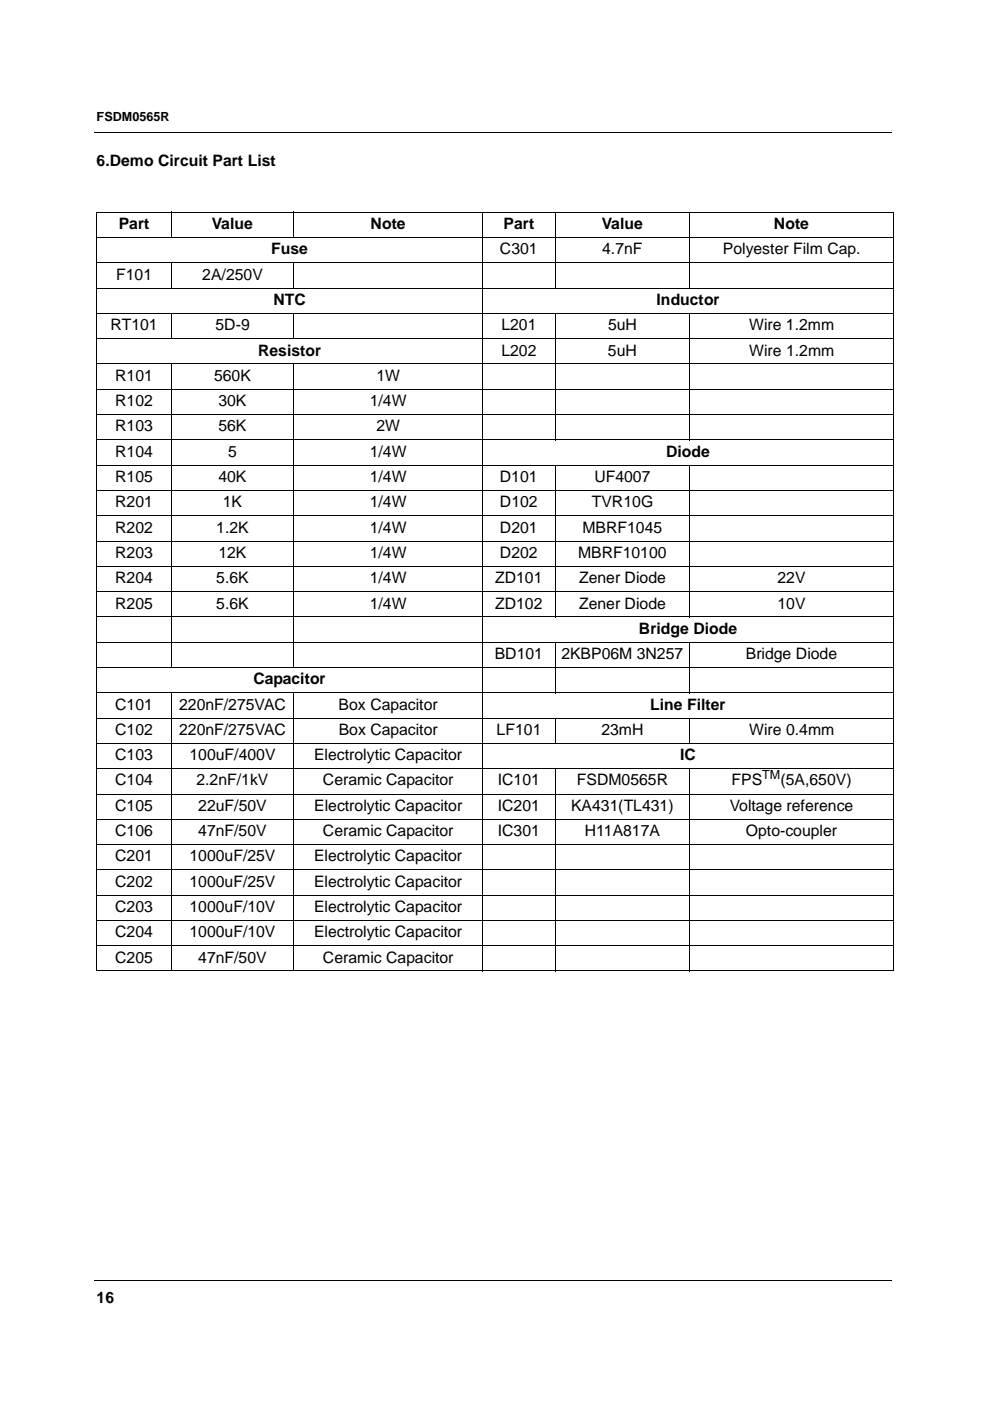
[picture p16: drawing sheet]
<svg xmlns="http://www.w3.org/2000/svg" width="210mm" height="297mm" viewBox="0 0 210 297" stroke-linecap="round" stroke-linejoin="round" font-family="sans-serif">
<defs><g id="words">
<g font-size="3.3">
<text x="20.5" y="35.2">6.Demo Circuit Part List</text>
<text x="25.2" y="48.6">Part</text>
<text x="44.9" y="48.6">Value</text>
<text x="57.5" y="53.9">Fuse</text>
<text x="78.5" y="48.6">Note</text>
<text x="106" y="53.9">C301</text>
<text x="106.8" y="48.6">Part</text>
<text x="127.6" y="48.6">Value</text>
<text x="127.7" y="53.9">4.7nF</text>
<text x="153.3" y="53.9">Polyester Film Cap.</text>
<text x="164.1" y="48.6">Note</text>
<text x="24.6" y="59.3">F101</text>
<text x="42.9" y="59.3">2A/250V</text>
<text x="58" y="64.7">NTC</text>
<text x="139.2" y="64.7">Inductor</text>
<text x="23.5" y="70">RT101</text>
<text x="45.7" y="70">5D-9</text>
<text x="106.3" y="70">L201</text>
<text x="128.9" y="70">5uH</text>
<text x="158.8" y="70">Wire 1.2mm</text>
<text x="54.7" y="75.4">Resistor</text>
<text x="106.3" y="75.4">L202</text>
<text x="128.9" y="75.4">5uH</text>
<text x="158.8" y="75.4">Wire 1.2mm</text>
<text x="24.4" y="80.8">R101</text>
<text x="45.4" y="80.8">560K</text>
<text x="79.8" y="80.8">1W</text>
<text x="24.4" y="86.1">R102</text>
<text x="46.3" y="86.1">30K</text>
<text x="78.4" y="86.1">1/4W</text>
<text x="24.4" y="91.5">R103</text>
<text x="46.3" y="91.5">56K</text>
<text x="79.8" y="91.5">2W</text>
<text x="24.4" y="96.9">R104</text>
<text x="48.4" y="96.9">5</text>
<text x="78.4" y="96.9">1/4W</text>
<text x="141.2" y="96.9">Diode</text>
<text x="24.4" y="102.2">R105</text>
<text x="24.4" y="107.6">R201</text>
<text x="46.3" y="102.2">40K</text>
<text x="47.2" y="107.6">1K</text>
<text x="78.4" y="102.2">1/4W</text>
<text x="78.4" y="107.6">1/4W</text>
<text x="106" y="102.2">D101</text>
<text x="106" y="107.6">D102</text>
<text x="125.5" y="107.6">TVR10G</text>
<text x="126" y="102.2">UF4007</text>
<text x="24.4" y="112.9">R202</text>
<text x="45.8" y="112.9">1.2K</text>
<text x="78.4" y="112.9">1/4W</text>
<text x="106" y="112.9">D201</text>
<text x="123.5" y="112.9">MBRF1045</text>
<text x="24.4" y="118.3">R203</text>
<text x="46.3" y="118.3">12K</text>
<text x="78.4" y="118.3">1/4W</text>
<text x="106" y="118.3">D202</text>
<text x="122.6" y="118.3">MBRF10100</text>
<text x="24.4" y="123.7">R204</text>
<text x="45.8" y="123.7">5.6K</text>
<text x="78.4" y="123.7">1/4W</text>
<text x="105" y="123.7">ZD101</text>
<text x="122.8" y="123.7">Zener Diode</text>
<text x="164.9" y="123.7">22V</text>
<text x="24.4" y="129">R205</text>
<text x="45.8" y="129">5.6K</text>
<text x="78.4" y="129">1/4W</text>
<text x="105" y="129">ZD102</text>
<text x="122.8" y="129">Zener Diode</text>
<text x="164.9" y="129">10V</text>
<text x="135.5" y="134.4">Bridge Diode</text>
<text x="104.9" y="139.7">BD101</text>
<text x="119" y="139.7">2KBP06M 3N257</text>
<text x="158.1" y="139.7">Bridge Diode</text>
<text x="53.7" y="145.1">Capacitor</text>
<text x="24.4" y="150.5">C101</text>
<text x="24.4" y="155.8">C102</text>
<text x="38" y="150.5">220nF/275VAC</text>
<text x="38" y="155.8">220nF/275VAC</text>
<text x="71.8" y="150.5">Box Capacitor</text>
<text x="71.8" y="155.8">Box Capacitor</text>
<text x="105.3" y="155.8">LF101</text>
<text x="127.5" y="155.8">23mH</text>
<text x="137.9" y="150.5">Line Filter</text>
<text x="158.8" y="155.8">Wire 0.4mm</text>
<text x="24.4" y="161.2">C103</text>
<text x="40.2" y="161.2">100uF/400V</text>
<text x="66.6" y="161.2">Electrolytic Capacitor</text>
<text x="144.2" y="161.2">IC</text>
<text x="24.4" y="166.5">C104</text>
<text x="41.7" y="166.5">2.2nF/1kV</text>
<text x="68.5" y="166.5">Ceramic Capacitor</text>
<text x="105.5" y="166.5">IC101</text>
<text x="122.3" y="166.5">FSDM0565R</text>
<text x="155.1" y="166.5">FPS</text>
<text x="165.5" y="166.5">(5A,650V)</text>
<text x="24.4" y="171.9">C105</text>
<text x="42" y="171.9">22uF/50V</text>
<text x="66.6" y="171.9">Electrolytic Capacitor</text>
<text x="105.5" y="171.9">IC201</text>
<text x="121.1" y="171.9">KA431(TL431)</text>
<text x="154.7" y="171.9">Voltage reference</text>
<text x="24.4" y="177.3">C106</text>
<text x="42" y="177.3">47nF/50V</text>
<text x="68.5" y="177.3">Ceramic Capacitor</text>
<text x="105.6" y="177.3">IC301</text>
<text x="124" y="177.3">H11A817A</text>
<text x="158.2" y="177.3">Opto-coupler</text>
<text x="24.4" y="182.6">C201</text>
<text x="40.2" y="182.6">1000uF/25V</text>
<text x="66.6" y="182.6">Electrolytic Capacitor</text>
<text x="24.4" y="188">C202</text>
<text x="40.2" y="188">1000uF/25V</text>
<text x="66.6" y="188">Electrolytic Capacitor</text>
<text x="24.4" y="193.4">C203</text>
<text x="40.2" y="193.4">1000uF/10V</text>
<text x="66.6" y="193.4">Electrolytic Capacitor</text>
<text x="24.4" y="198.7">C204</text>
<text x="40.2" y="198.7">1000uF/10V</text>
<text x="66.6" y="198.7">Electrolytic Capacitor</text>
<text x="24.4" y="204.1">C205</text>
<text x="42" y="204.1">47nF/50V</text>
<text x="68.5" y="204.1">Ceramic Capacitor</text>
<text x="20.5" y="276.4">16</text>
</g>
<g font-size="2.7">
<text x="20.5" y="25.7">FSDM0565R</text>
<text x="161.6" y="165.2">TM</text>
</g>
</g></defs>
<path d="M20.1 28.1l.1 .2zM189.1 28.1v.2zM20.1 271.5l.1 .2zM189.1 271.5v.2z" fill="#000"/>
<path d="M20.2 28.2h168.9M20.2 271.6h168.9" fill="none" stroke="#000" stroke-width=".21"/>
<path d="M8.4 60.1h8.4v168.9h-8.4z" fill="#fff"/>
<g fill="none" stroke="#000" stroke-width=".21">
<path d="M20.4 45h169.1M20.4 50.4h169.1M20.4 55.7h169.1M20.5 45.1v160.7M36.4 44.9v5.6M36.4 55.6v5.6M62.2 44.9v5.6M62.2 55.6v5.6M102.4 44.9v161.1M117.7 44.9v16.3M146.3 44.9v16.3M189.4 45.1v160.7"/>
<path d="M20.4 61.1h169.1M20.4 66.5h169.1M20.4 71.8h169.1M20.4 77.2h169.1M36.4 66.4v5.5M36.4 77.1v64.5M62.2 66.4v5.5M62.2 77.1v64.5M117.7 66.4v26.9M146.3 66.4v26.9M20.4 82.5h169.1M20.4 87.9h169.1"/>
<path d="M20.4 93.3h169.1M20.4 98.6h169.1M117.7 98.6v32.3M146.3 98.6v32.3M20.4 104h169.1M20.4 109.3h169.1M20.4 114.7h169.1M20.4 120.1h169.1M20.4 125.4h169.1M20.4 130.8h169.1M20.4 136.2h169.1M117.7 136.1v10.9"/>
<path d="M146.3 136.1v10.9M20.4 141.5h169.1M20.4 146.9h169.1M20.4 152.3h169.1M20.4 157.6h169.1M36.4 146.8v59.2M62.2 146.8v59.2M117.7 152.2v5.5M146.3 152.2v5.5M20.4 163h169.1M20.4 168.4h169.1M20.4 173.7h169.1"/>
<path d="M20.4 179.1h169.1M117.7 162.9v43.1M146.3 162.9v43.1M20.4 184.4h169.1M20.4 189.8h169.1M20.4 195.2h169.1M20.4 200.5h169.1M20.4 205.9h169.1"/>
</g>
<use href="#words"/>
</svg>
